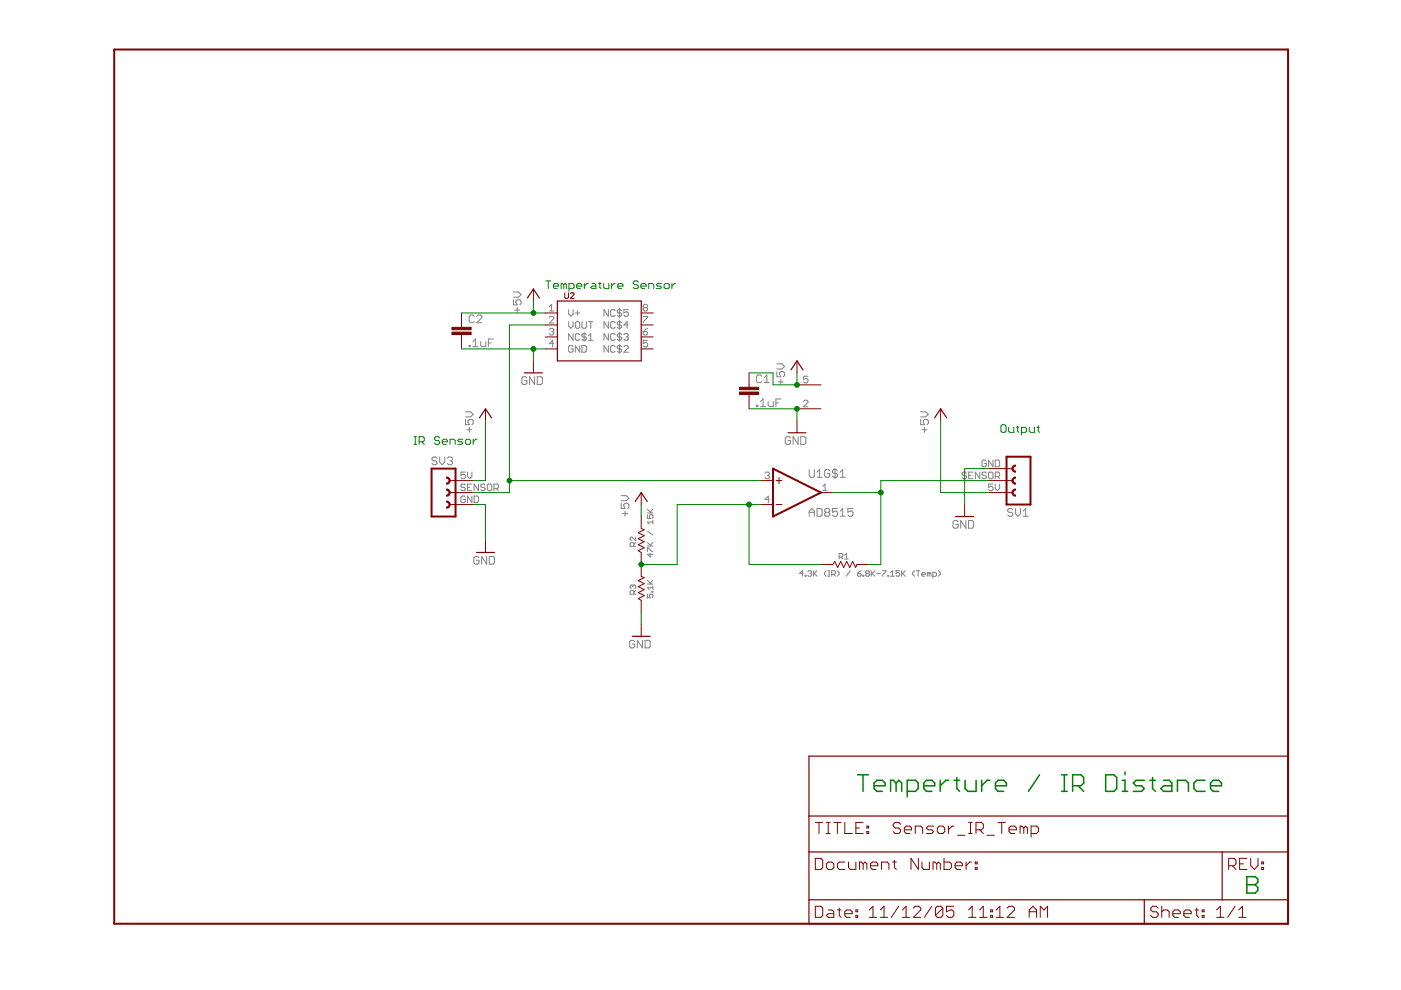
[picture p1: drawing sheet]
<svg xmlns="http://www.w3.org/2000/svg" width="297mm" height="210mm" viewBox="0 0 297 210" stroke-linecap="round" stroke-linejoin="round" font-family="sans-serif">
<g fill="#808080" stroke="#808080" stroke-width=".21">
<path d="M171.6 108.4v1.1z"/>
<path d="M171.6 108.4l.5-.6z"/>
<path d="M172.1 107.8l.6 .6z"/>
<path d="M172.7 108.4v1.1z"/>
<path d="M171.6 108.6h1.1z"/>
<path d="M173.2 107.8v1.7z"/>
<path d="M173.2 109.5h.8z"/>
<path d="M174 109.5l.3-.3z"/>
<path d="M174.3 108.1v1.1z"/>
<path d="M174 107.8l.3 .3z"/>
<path d="M173.2 107.8h.8z"/>
<path d="M174.9 108.1l.2-.3z"/>
<path d="M175.1 107.8h.6z"/>
<path d="M175.7 107.8l.2 .3z"/>
<path d="M175.9 108.1v.3z"/>
<path d="M175.7 108.6l.2-.2z"/>
<path d="M175.7 108.6l.2 .3z"/>
<path d="M175.9 108.9v.3z"/>
<path d="M175.9 109.2l-.2 .3z"/>
<path d="M175.1 109.5h.6z"/>
<path d="M174.9 109.2l.2 .3z"/>
<path d="M174.9 108.9v.3z"/>
<path d="M174.9 108.9l.2-.3z"/>
<path d="M174.9 108.4l.2 .2z"/>
<path d="M174.9 108.1v.3z"/>
<path d="M175.1 108.6h.6z"/>
<path d="M176.5 107.8h1.1z"/>
<path d="M176.5 107.8v.8z"/>
<path d="M176.5 108.6l.5-.2z"/>
<path d="M177 108.4h.3z"/>
<path d="M177.3 108.4l.3 .2z"/>
<path d="M177.6 108.6v.6z"/>
<path d="M177.6 109.2l-.3 .3z"/>
<path d="M176.8 109.5h.5z"/>
<path d="M176.5 109.2l.3 .3z"/>
<path d="M178.7 107.8l-.6 .6z"/>
<path d="M178.7 107.8v1.7z"/>
<path d="M178.1 109.5h1.1z"/>
<path d="M179.8 107.8h1z"/>
<path d="M179.8 107.8v.8z"/>
<path d="M179.8 108.6l.5-.2z"/>
<path d="M180.3 108.4h.3z"/>
<path d="M180.6 108.4l.2 .2z"/>
<path d="M180.8 108.6v.6z"/>
<path d="M180.8 109.2l-.2 .3z"/>
<path d="M180 109.5h.6z"/>
<path d="M179.8 109.2l.2 .3z"/>
<path d="M170.1 121v1.2z"/>
<path d="M169.5 121.6l.6-.6z"/>
<path d="M169.5 121.6h.8z"/>
<path d="M170.7 122v.2z"/>
<path d="M170.7 122h.2z"/>
<path d="M170.9 122v.2z"/>
<path d="M170.7 122.2h.2z"/>
<path d="M171.3 121.2l.2-.2z"/>
<path d="M171.5 121h.4z"/>
<path d="M171.9 121l.2 .2z"/>
<path d="M172.1 121.2v.2z"/>
<path d="M172.1 121.4l-.2 .2z"/>
<path d="M171.7 121.6h.2z"/>
<path d="M171.9 121.6l.2 .2z"/>
<path d="M172.1 121.8v.2z"/>
<path d="M172.1 122l-.2 .2z"/>
<path d="M171.5 122.2h.4z"/>
<path d="M171.3 122l.2 .2z"/>
<path d="M172.4 121v1.2z"/>
<path d="M172.4 121.8l.8-.8z"/>
<path d="M172.6 121.6l.6 .6z"/>
<path d="M174.8 121.8l.4 .4z"/>
<path d="M174.8 121.4v.4z"/>
<path d="M174.8 121.4l.4-.4z"/>
<path d="M175.6 122.2h.4z"/>
<path d="M175.8 121v1.2z"/>
<path d="M175.6 121h.4z"/>
<path d="M176.3 121v1.2z"/>
<path d="M176.3 121h.6z"/>
<path d="M176.9 121l.2 .2z"/>
<path d="M177.1 121.2v.4z"/>
<path d="M177.1 121.6l-.2 .2z"/>
<path d="M176.3 121.8h.6z"/>
<path d="M176.7 121.8l.4 .4z"/>
<path d="M177.9 121.8l-.4 .4z"/>
<path d="M177.9 121.4v.4z"/>
<path d="M177.5 121l.4 .4z"/>
<path d="M180.2 121l-.7 1.2z"/>
<path d="M182.2 121.2l.4-.2z"/>
<path d="M182.2 121.2l-.4 .4z"/>
<path d="M181.8 121.6v.4z"/>
<path d="M181.8 122l.2 .2z"/>
<path d="M182 122.2h.4z"/>
<path d="M182.4 122.2l.2-.2z"/>
<path d="M182.6 121.8v.2z"/>
<path d="M182.4 121.6l.2 .2z"/>
<path d="M181.8 121.6h.6z"/>
<path d="M183 122v.2z"/>
<path d="M183 122h.2z"/>
<path d="M183.2 122v.2z"/>
<path d="M183 122.2h.2z"/>
<path d="M183.6 121.2l.1-.2z"/>
<path d="M183.7 121h.4z"/>
<path d="M184.1 121l.2 .2z"/>
<path d="M184.3 121.2v.2z"/>
<path d="M184.1 121.6l.2-.2z"/>
<path d="M184.1 121.6l.2 .2z"/>
<path d="M184.3 121.8v.2z"/>
<path d="M184.1 122.2l.2-.2z"/>
<path d="M183.7 122.2h.4z"/>
<path d="M183.6 122l.1 .2z"/>
<path d="M183.6 121.8v.2z"/>
<path d="M183.6 121.8l.1-.2z"/>
<path d="M183.6 121.4l.1 .2z"/>
<path d="M183.6 121.2v.2z"/>
<path d="M183.7 121.6h.4z"/>
<path d="M184.7 121v1.2z"/>
<path d="M184.7 121.8l.8-.8z"/>
<path d="M184.9 121.6l.6 .6z"/>
<path d="M185.9 121.6h.8z"/>
<path d="M187.1 121h.7z"/>
<path d="M187.8 121v.2z"/>
<path d="M187.8 121.2l-.7 .8z"/>
<path d="M187.1 122v.2z"/>
<path d="M188.2 122v.2z"/>
<path d="M188.2 122h.2z"/>
<path d="M188.4 122v.2z"/>
<path d="M188.2 122.2h.2z"/>
<path d="M188.8 121.4l.4-.4z"/>
<path d="M189.2 121v1.2z"/>
<path d="M188.8 122.2h.8z"/>
<path d="M190 121h.8z"/>
<path d="M190 121v.6z"/>
<path d="M190 121.6l.4-.2z"/>
<path d="M190.4 121.4h.2z"/>
<path d="M190.6 121.4l.2 .2z"/>
<path d="M190.8 121.6v.4z"/>
<path d="M190.8 122l-.2 .2z"/>
<path d="M190.2 122.2h.4z"/>
<path d="M190 122l.2 .2z"/>
<path d="M191.2 121v1.2z"/>
<path d="M191.2 121.8l.7-.8z"/>
<path d="M191.3 121.6l.6 .6z"/>
<path d="M193.5 121.8l.4 .4z"/>
<path d="M193.5 121.4v.4z"/>
<path d="M193.5 121.4l.4-.4z"/>
<path d="M194.7 121v1.2z"/>
<path d="M194.3 121h.8z"/>
<path d="M195.6 122.2h.4z"/>
<path d="M195.4 122l.2 .2z"/>
<path d="M195.4 121.6v.4z"/>
<path d="M195.4 121.6l.2-.2z"/>
<path d="M195.6 121.4h.4z"/>
<path d="M196 121.4l.2 .2z"/>
<path d="M196.2 121.6v.2z"/>
<path d="M195.4 121.8h.8z"/>
<path d="M196.6 121.4v.8z"/>
<path d="M196.6 121.4h.2z"/>
<path d="M196.8 121.4l.2 .2z"/>
<path d="M197 121.6v.6z"/>
<path d="M197 121.6l.2-.2z"/>
<path d="M197.2 121.4l.2 .2z"/>
<path d="M197.4 121.6v.6z"/>
<path d="M197.8 121.4v1.2z"/>
<path d="M197.8 121.4h.6z"/>
<path d="M198.4 121.4l.2 .2z"/>
<path d="M198.6 121.6v.4z"/>
<path d="M198.6 122l-.2 .2z"/>
<path d="M197.8 122.2h.6z"/>
<path d="M198.9 122.2l.4-.4z"/>
<path d="M199.3 121.4v.4z"/>
<path d="M198.9 121l.4 .4z"/>
<path d="M165.5 80.4v1.1z"/>
<path d="M165 81h1.1z"/>
<path d="M164.7 78.8v1.1z"/>
<path d="M164.7 79.9h.8z"/>
<path d="M165.3 79.3l.2 .6z"/>
<path d="M165.3 79.1v.2z"/>
<path d="M165.3 79.1l.2-.3z"/>
<path d="M165.5 78.8h.6z"/>
<path d="M166.1 78.8l.2 .3z"/>
<path d="M166.3 79.1v.5z"/>
<path d="M166.1 79.9l.2-.3z"/>
<path d="M164.7 78.2h1.1z"/>
<path d="M165.8 78.2l.5-.5z"/>
<path d="M165.8 77.2l.5 .5z"/>
<path d="M164.7 77.2h1.1z"/>
<path d="M167.3 92.6l.3 .3z"/>
<path d="M166.8 92.6h.5z"/>
<path d="M166.8 92.6l-.3 .3z"/>
<path d="M166.5 92.9v1z"/>
<path d="M166.5 93.9l.3 .3z"/>
<path d="M166.8 94.2h.5z"/>
<path d="M167.6 93.9l-.3 .3z"/>
<path d="M167.6 93.4v.5z"/>
<path d="M167 93.4h.6z"/>
<path d="M168.1 92.6v1.6z"/>
<path d="M168.1 92.6l1.1 1.6z"/>
<path d="M169.2 92.6v1.6z"/>
<path d="M169.8 92.6v1.6z"/>
<path d="M169.8 94.2h.8z"/>
<path d="M170.6 94.2l.3-.3z"/>
<path d="M170.9 92.9v1z"/>
<path d="M170.6 92.6l.3 .3z"/>
<path d="M169.8 92.6h.8z"/>
<path d="M196 90.6v1.1z"/>
<path d="M195.5 91.1h1.1z"/>
<path d="M195.2 88.9v1.1z"/>
<path d="M195.2 90h.8z"/>
<path d="M195.7 89.5l.3 .5z"/>
<path d="M195.7 89.2v.3z"/>
<path d="M196 88.9l-.3 .3z"/>
<path d="M196 88.9h.6z"/>
<path d="M196.6 88.9l.2 .3z"/>
<path d="M196.8 89.2v.6z"/>
<path d="M196.6 90l.2-.2z"/>
<path d="M195.2 88.4h1.1z"/>
<path d="M196.3 88.4l.5-.5z"/>
<path d="M196.3 87.3l.5 .6z"/>
<path d="M195.2 87.3h1.1z"/>
<path d="M202.9 110.4l.2 .2z"/>
<path d="M202.3 110.4h.6z"/>
<path d="M202.3 110.4l-.2 .2z"/>
<path d="M202.1 110.6v1.1z"/>
<path d="M202.1 111.7l.2 .3z"/>
<path d="M202.3 112h.6z"/>
<path d="M203.1 111.7l-.2 .3z"/>
<path d="M203.1 111.2v.5z"/>
<path d="M202.6 111.2h.5z"/>
<path d="M203.7 110.4v1.6z"/>
<path d="M203.7 110.4l1.1 1.6z"/>
<path d="M204.8 110.4v1.6z"/>
<path d="M205.3 110.4v1.6z"/>
<path d="M205.3 112h.8z"/>
<path d="M206.1 112l.3-.3z"/>
<path d="M206.4 110.6v1.1z"/>
<path d="M206.1 110.4l.3 .2z"/>
<path d="M205.3 110.4h.8z"/>
<path d="M99.5 90.6v1.1z"/>
<path d="M99 91.1h1.1z"/>
<path d="M98.7 88.9v1.1z"/>
<path d="M98.7 90h.8z"/>
<path d="M99.2 89.5l.3 .5z"/>
<path d="M99.2 89.2v.3z"/>
<path d="M99.5 88.9l-.3 .3z"/>
<path d="M99.5 88.9h.6z"/>
<path d="M100.1 88.9l.2 .3z"/>
<path d="M100.3 89.2v.6z"/>
<path d="M100.1 90l.2-.2z"/>
<path d="M98.7 88.4h1.1z"/>
<path d="M99.8 88.4l.5-.5z"/>
<path d="M99.8 87.3l.5 .6z"/>
<path d="M98.7 87.3h1.1z"/>
<path d="M101.3 118l.3 .3z"/>
<path d="M100.8 118h.5z"/>
<path d="M100.8 118l-.3 .3z"/>
<path d="M100.5 118.3v1z"/>
<path d="M100.5 119.3l.3 .3z"/>
<path d="M100.8 119.6h.5z"/>
<path d="M101.6 119.3l-.3 .3z"/>
<path d="M101.6 118.8v.5z"/>
<path d="M101 118.8h.6z"/>
<path d="M102.1 118v1.6z"/>
<path d="M102.1 118l1.1 1.6z"/>
<path d="M103.2 118v1.6z"/>
<path d="M103.7 118v1.6z"/>
<path d="M103.7 119.6h.9z"/>
<path d="M104.6 119.6l.2-.3z"/>
<path d="M104.8 118.3v1z"/>
<path d="M104.6 118l.2 .3z"/>
<path d="M103.7 118h.9z"/>
<path d="M160.4 85.9v.3z"/>
<path d="M160.4 85.9h.3z"/>
<path d="M160.7 85.9v.3z"/>
<path d="M160.4 86.2h.3z"/>
<path d="M161.2 85.1l.6-.5z"/>
<path d="M161.8 84.6v1.6z"/>
<path d="M161.2 86.2h1.1z"/>
<path d="M162.9 85.1v.8z"/>
<path d="M162.9 85.9l.2 .3z"/>
<path d="M163.1 86.2h.9z"/>
<path d="M164 85.1v1.1z"/>
<path d="M164.5 84.6v1.6z"/>
<path d="M164.5 84.6h1.1z"/>
<path d="M164.5 85.4h.5z"/>
<path d="M109.7 65.2v1.1z"/>
<path d="M109.1 65.7h1.1z"/>
<path d="M108.9 63.6v1z"/>
<path d="M108.9 64.6h.8z"/>
<path d="M109.4 64.1l.3 .5z"/>
<path d="M109.4 63.8v.3z"/>
<path d="M109.4 63.8l.3-.2z"/>
<path d="M109.7 63.6h.5z"/>
<path d="M110.2 63.6l.3 .2z"/>
<path d="M110.5 63.8v.6z"/>
<path d="M110.5 64.4l-.3 .2z"/>
<path d="M108.9 63h1z"/>
<path d="M110.5 62.5l-.6 .5z"/>
<path d="M109.9 61.9l.6 .6z"/>
<path d="M108.9 61.9h1z"/>
<path d="M111.4 79.9l.3 .3z"/>
<path d="M110.9 79.9h.5z"/>
<path d="M110.9 79.9l-.3 .3z"/>
<path d="M110.6 80.2v1z"/>
<path d="M110.6 81.2l.3 .3z"/>
<path d="M110.9 81.5h.5z"/>
<path d="M111.7 81.2l-.3 .3z"/>
<path d="M111.7 80.7v.5z"/>
<path d="M111.2 80.7h.5z"/>
<path d="M112.3 79.9v1.6z"/>
<path d="M112.3 79.9l1 1.6z"/>
<path d="M113.3 79.9v1.6z"/>
<path d="M113.9 79.9v1.6z"/>
<path d="M113.9 81.5h.8z"/>
<path d="M114.7 81.5l.3-.3z"/>
<path d="M115 80.2v1z"/>
<path d="M114.7 79.9l.3 .3z"/>
<path d="M113.9 79.9h.8z"/>
<path d="M137.3 117.5h1.1z"/>
<path d="M137.3 117.5l.6 .6z"/>
<path d="M137.9 117.3v.8z"/>
<path d="M137.3 116.2v.7z"/>
<path d="M137.3 116.2h.2z"/>
<path d="M137.5 116.2l.7 .7z"/>
<path d="M138.2 116.9h.2z"/>
<path d="M137.3 115.8h1.1z"/>
<path d="M137.3 115l.7 .8z"/>
<path d="M137.9 115.6l.5-.6z"/>
<path d="M137.3 112.6l1.1 .8z"/>
<path d="M137.3 110.7l.4 .4z"/>
<path d="M137.3 110.7h1.1z"/>
<path d="M138.4 110.3v.8z"/>
<path d="M137.3 109.1v.8z"/>
<path d="M137.3 109.9h.6z"/>
<path d="M137.7 109.5l.2 .4z"/>
<path d="M137.7 109.3v.2z"/>
<path d="M137.9 109.1l-.2 .2z"/>
<path d="M137.9 109.1h.3z"/>
<path d="M138.2 109.1l.2 .2z"/>
<path d="M138.4 109.3v.4z"/>
<path d="M138.4 109.7l-.2 .2z"/>
<path d="M137.3 108.8h1.1z"/>
<path d="M137.3 108l.7 .8z"/>
<path d="M138.4 108l-.5 .6z"/>
<path d="M137.3 126v.7z"/>
<path d="M137.3 126.7h.6z"/>
<path d="M137.7 126.3l.2 .4z"/>
<path d="M137.7 126.2v.1z"/>
<path d="M137.7 126.2l.2-.2z"/>
<path d="M137.9 126h.3z"/>
<path d="M138.2 126l.2 .2z"/>
<path d="M138.4 126.2v.4z"/>
<path d="M138.4 126.6l-.2 .1z"/>
<path d="M138.2 125.6h.2z"/>
<path d="M138.2 125.4v.2z"/>
<path d="M138.2 125.4h.2z"/>
<path d="M138.4 125.4v.2z"/>
<path d="M137.3 124.6l.4 .4z"/>
<path d="M137.3 124.6h1.1z"/>
<path d="M138.4 124.2v.8z"/>
<path d="M137.3 123.8h1.1z"/>
<path d="M137.3 123l.7 .8z"/>
<path d="M138.4 123l-.5 .6z"/>
<path d="M132.5 108.4v1.1z"/>
<path d="M132 108.9h1.1z"/>
<path d="M131.7 106.7v1.1z"/>
<path d="M131.7 107.8h.8z"/>
<path d="M132.2 107.3l.3 .5z"/>
<path d="M132.2 107v.3z"/>
<path d="M132.2 107l.3-.3z"/>
<path d="M132.5 106.7h.6z"/>
<path d="M133.1 106.7l.2 .3z"/>
<path d="M133.3 107v.5z"/>
<path d="M133.1 107.8l.2-.3z"/>
<path d="M131.7 106.2h1.1z"/>
<path d="M132.8 106.2l.5-.6z"/>
<path d="M132.8 105.1l.5 .5z"/>
<path d="M131.7 105.1h1.1z"/>
<path d="M134.3 135.8l.3 .2z"/>
<path d="M133.8 135.8h.5z"/>
<path d="M133.8 135.8l-.3 .2z"/>
<path d="M133.5 136v1.1z"/>
<path d="M133.5 137.1l.3 .3z"/>
<path d="M133.8 137.4h.5z"/>
<path d="M134.3 137.4l.3-.3z"/>
<path d="M134.6 136.6v.5z"/>
<path d="M134 136.6h.6z"/>
<path d="M135.1 135.8v1.6z"/>
<path d="M135.1 135.8l1.1 1.6z"/>
<path d="M136.2 135.8v1.6z"/>
<path d="M136.8 135.8v1.6z"/>
<path d="M136.8 137.4h.8z"/>
<path d="M137.6 137.4l.2-.3z"/>
<path d="M137.8 136v1.1z"/>
<path d="M137.6 135.8l.2 .2z"/>
<path d="M136.8 135.8h.8z"/>
<path d="M99.5 73.2v.3z"/>
<path d="M99.5 73.2h.2z"/>
<path d="M99.7 73.2v.3z"/>
<path d="M99.5 73.5h.2z"/>
<path d="M100.3 72.4l.5-.5z"/>
<path d="M100.8 71.9v1.6z"/>
<path d="M100.3 73.5h1.1z"/>
<path d="M101.9 72.4v.8z"/>
<path d="M101.9 73.2l.3 .3z"/>
<path d="M102.2 73.5h.8z"/>
<path d="M103 72.4v1.1z"/>
<path d="M103.5 71.9v1.6z"/>
<path d="M103.5 71.9h1.1z"/>
<path d="M103.5 72.7h.6z"/>
<path d="M162.9 105.2v1.4z"/>
<path d="M162.9 105.2l-.7 .7z"/>
<path d="M162.2 105.9h.9z"/>
<path d="M162.2 100.3l.2-.2z"/>
<path d="M162.4 100.1h.5z"/>
<path d="M162.9 100.1l.2 .2z"/>
<path d="M163.1 100.3v.3z"/>
<path d="M163.1 100.6l-.2 .2z"/>
<path d="M162.7 100.8h.2z"/>
<path d="M162.9 100.8l.2 .2z"/>
<path d="M163.1 101v.3z"/>
<path d="M163.1 101.3l-.2 .2z"/>
<path d="M162.4 101.5h.5z"/>
<path d="M162.2 101.3l.2 .2z"/>
<path d="M174.5 103.1l.4-.5z"/>
<path d="M174.9 102.6v1.4z"/>
<path d="M174.5 104h.9z"/>
<path d="M171.6 99.6v1.3z"/>
<path d="M171.6 100.9l.3 .3z"/>
<path d="M171.9 101.2h.5z"/>
<path d="M172.7 100.9l-.3 .3z"/>
<path d="M172.7 99.6v1.3z"/>
<path d="M173.8 99.6l-.6 .5z"/>
<path d="M173.8 99.6v1.6z"/>
<path d="M173.2 101.2h1.1z"/>
<path d="M175.7 99.6l.2 .2z"/>
<path d="M175.1 99.6h.6z"/>
<path d="M175.1 99.6l-.2 .2z"/>
<path d="M174.9 99.8v1.1z"/>
<path d="M174.9 100.9l.2 .3z"/>
<path d="M175.1 101.2h.6z"/>
<path d="M175.7 101.2l.2-.3z"/>
<path d="M175.9 100.4v.5z"/>
<path d="M175.4 100.4h.5z"/>
<path d="M176.5 100.9l.3 .3z"/>
<path d="M176.8 101.2h.5z"/>
<path d="M177.6 100.9l-.3 .3z"/>
<path d="M177.6 100.6v.3z"/>
<path d="M177.3 100.4l.3 .2z"/>
<path d="M176.8 100.4h.5z"/>
<path d="M176.5 100.1l.3 .3z"/>
<path d="M176.5 99.8v.3z"/>
<path d="M176.5 99.8l.3-.2z"/>
<path d="M176.8 99.6h.5z"/>
<path d="M177.3 99.6l.3 .2z"/>
<path d="M177 99.3v2.2z"/>
<path d="M178.7 99.6l-.6 .5z"/>
<path d="M178.7 99.6v1.6z"/>
<path d="M178.1 101.2h1.1z"/>
<path d="M170.4 79.8h.9z"/>
<path d="M170.4 79.8v.7z"/>
<path d="M170.4 80.5l.4-.3z"/>
<path d="M170.8 80.2h.3z"/>
<path d="M171.1 80.2l.2 .3z"/>
<path d="M171.3 80.5v.4z"/>
<path d="M171.3 80.9l-.2 .3z"/>
<path d="M170.6 81.2h.5z"/>
<path d="M170.4 80.9l.2 .3z"/>
<path d="M170.4 86.3h.9z"/>
<path d="M170.4 86.3l.9-1z"/>
<path d="M171.3 85.1v.2z"/>
<path d="M171.1 84.9l.2 .2z"/>
<path d="M170.6 84.9h.5z"/>
<path d="M170.6 84.9l-.2 .2z"/>
<path d="M177.9 117.3v1.2z"/>
<path d="M177.9 117.3h.6z"/>
<path d="M178.5 117.3l.2 .2z"/>
<path d="M178.7 117.5v.4z"/>
<path d="M178.7 117.9l-.2 .2z"/>
<path d="M177.9 118.1h.6z"/>
<path d="M178.3 118.1l.4 .4z"/>
<path d="M179.1 117.7l.4-.4z"/>
<path d="M179.5 117.3v1.2z"/>
<path d="M179.1 118.5h.8z"/>
<path d="M208.9 97.6l.2 .2z"/>
<path d="M208.4 97.6h.5z"/>
<path d="M208.4 97.6l-.2 .2z"/>
<path d="M208.2 97.8v.9z"/>
<path d="M208.2 98.7l.2 .3z"/>
<path d="M208.4 99h.5z"/>
<path d="M209.1 98.7l-.2 .3z"/>
<path d="M209.1 98.3v.4z"/>
<path d="M208.7 98.3h.4z"/>
<path d="M209.6 97.6v1.4z"/>
<path d="M209.6 97.6l.9 1.4z"/>
<path d="M210.5 97.6v1.4z"/>
<path d="M211 97.6v1.4z"/>
<path d="M211 99h.7z"/>
<path d="M211.7 99l.2-.3z"/>
<path d="M211.9 97.8v.9z"/>
<path d="M211.7 97.6l.2 .2z"/>
<path d="M211 97.6h.7z"/>
<path d="M204.7 100.1l.2 .2z"/>
<path d="M204.2 100.1h.5z"/>
<path d="M204.2 100.1l-.2 .2z"/>
<path d="M204 100.3v.3z"/>
<path d="M204 100.6l.2 .2z"/>
<path d="M204.2 100.8h.5z"/>
<path d="M204.7 100.8l.2 .2z"/>
<path d="M204.9 101v.3z"/>
<path d="M204.9 101.3l-.2 .2z"/>
<path d="M204.2 101.5h.5z"/>
<path d="M204 101.3l.2 .2z"/>
<path d="M205.4 100.1h.9z"/>
<path d="M205.4 100.1v1.4z"/>
<path d="M205.4 101.5h.9z"/>
<path d="M205.4 100.8h.5z"/>
<path d="M206.8 100.1v1.4z"/>
<path d="M206.8 100.1l.9 1.4z"/>
<path d="M207.7 100.1v1.4z"/>
<path d="M208.9 100.1l.2 .2z"/>
<path d="M208.4 100.1h.5z"/>
<path d="M208.4 100.1l-.2 .2z"/>
<path d="M208.2 100.3v.3z"/>
<path d="M208.2 100.6l.2 .2z"/>
<path d="M208.4 100.8h.5z"/>
<path d="M208.9 100.8l.2 .2z"/>
<path d="M209.1 101v.3z"/>
<path d="M209.1 101.3l-.2 .2z"/>
<path d="M208.4 101.5h.5z"/>
<path d="M208.2 101.3l.2 .2z"/>
<path d="M209.8 100.1h.5z"/>
<path d="M209.8 100.1l-.2 .2z"/>
<path d="M209.6 100.3v1z"/>
<path d="M209.6 101.3l.2 .2z"/>
<path d="M209.8 101.5h.5z"/>
<path d="M210.3 101.5l.2-.2z"/>
<path d="M210.5 100.3v1z"/>
<path d="M210.3 100.1l.2 .2z"/>
<path d="M211 100.1v1.4z"/>
<path d="M211 100.1h.7z"/>
<path d="M211.7 100.1l.2 .2z"/>
<path d="M211.9 100.3v.5z"/>
<path d="M211.9 100.8l-.2 .2z"/>
<path d="M211 101h.7z"/>
<path d="M211.5 101l.4 .5z"/>
<path d="M209.6 102.6h.9z"/>
<path d="M209.6 102.6v.7z"/>
<path d="M209.6 103.3l.5-.2z"/>
<path d="M210.1 103.1h.2z"/>
<path d="M210.3 103.1l.2 .2z"/>
<path d="M210.5 103.3v.5z"/>
<path d="M210.5 103.8l-.2 .2z"/>
<path d="M209.8 104h.5z"/>
<path d="M209.6 103.8l.2 .2z"/>
<path d="M211 102.6v1z"/>
<path d="M211 103.6l.5 .4z"/>
<path d="M211.5 104l.4-.4z"/>
<path d="M211.9 102.6v1z"/>
<path d="M214.5 107.8l.2 .3z"/>
<path d="M213.9 107.8h.6z"/>
<path d="M213.9 107.8l-.2 .3z"/>
<path d="M213.7 108.1v.3z"/>
<path d="M213.7 108.4l.2 .2z"/>
<path d="M213.9 108.6h.6z"/>
<path d="M214.5 108.6l.2 .3z"/>
<path d="M214.7 108.9v.3z"/>
<path d="M214.7 109.2l-.2 .3z"/>
<path d="M213.9 109.5h.6z"/>
<path d="M213.7 109.2l.2 .3z"/>
<path d="M215.3 107.8v1.1z"/>
<path d="M215.3 108.9l.5 .6z"/>
<path d="M216.4 108.9l-.6 .6z"/>
<path d="M216.4 107.8v1.1z"/>
<path d="M217.5 107.8l-.6 .6z"/>
<path d="M217.5 107.8v1.7z"/>
<path d="M216.9 109.5h1.1z"/>
<path d="M161.2 79.5l.3 .3z"/>
<path d="M160.7 79.5h.5z"/>
<path d="M160.7 79.5l-.3 .3z"/>
<path d="M160.4 79.8v1.1z"/>
<path d="M160.4 80.9l.3 .2z"/>
<path d="M160.7 81.1h.5z"/>
<path d="M161.2 81.1l.3-.2z"/>
<path d="M162.6 79.5l-.5 .6z"/>
<path d="M162.6 79.5v1.6z"/>
<path d="M162.1 81.1h1z"/>
<path d="M120.6 65.7v.9z"/>
<path d="M120.6 66.6l.4 .5z"/>
<path d="M121 67.1l.5-.5z"/>
<path d="M121.5 65.7v.9z"/>
<path d="M122 66.4h.9z"/>
<path d="M122.4 65.9v.9z"/>
<path d="M116.5 65l.4-.5z"/>
<path d="M116.9 64.5v1.4z"/>
<path d="M116.5 65.9h.9z"/>
<path d="M120.6 68.2v.9z"/>
<path d="M120.6 69.1l.4 .5z"/>
<path d="M121 69.6l.5-.5z"/>
<path d="M121.5 68.2v.9z"/>
<path d="M122.2 68.2h.5z"/>
<path d="M122.2 68.2l-.2 .2z"/>
<path d="M122 68.4v1z"/>
<path d="M122 69.4l.2 .2z"/>
<path d="M122.2 69.6h.5z"/>
<path d="M122.7 69.6l.2-.2z"/>
<path d="M122.9 68.4v1z"/>
<path d="M122.7 68.2l.2 .2z"/>
<path d="M123.4 68.2v1.2z"/>
<path d="M123.4 69.4l.2 .2z"/>
<path d="M123.6 69.6h.5z"/>
<path d="M124.1 69.6l.2-.2z"/>
<path d="M124.3 68.2v1.2z"/>
<path d="M125.2 68.2v1.4z"/>
<path d="M124.8 68.2h.9z"/>
<path d="M116.5 68.5h.9z"/>
<path d="M116.5 68.5l.9-1z"/>
<path d="M117.4 67.3v.2z"/>
<path d="M117.2 67.1l.2 .2z"/>
<path d="M116.7 67.1h.5z"/>
<path d="M116.7 67.1l-.2 .2z"/>
<path d="M120.6 70.7v1.4z"/>
<path d="M120.6 70.7l.9 1.4z"/>
<path d="M121.5 70.7v1.4z"/>
<path d="M122.7 70.7l.2 .3z"/>
<path d="M122.2 70.7h.5z"/>
<path d="M122.2 70.7l-.2 .3z"/>
<path d="M122 71v.9z"/>
<path d="M122 71.9l.2 .2z"/>
<path d="M122.2 72.1h.5z"/>
<path d="M122.7 72.1l.2-.2z"/>
<path d="M123.4 71.9l.2 .2z"/>
<path d="M123.6 72.1h.5z"/>
<path d="M124.1 72.1l.2-.2z"/>
<path d="M124.3 71.7v.2z"/>
<path d="M124.1 71.4l.2 .3z"/>
<path d="M123.6 71.4h.5z"/>
<path d="M123.4 71.2l.2 .2z"/>
<path d="M123.4 71v.2z"/>
<path d="M123.4 71l.2-.3z"/>
<path d="M123.6 70.7h.5z"/>
<path d="M124.1 70.7l.2 .3z"/>
<path d="M123.8 70.5v1.9z"/>
<path d="M124.8 71.2l.4-.5z"/>
<path d="M125.2 70.7v1.4z"/>
<path d="M124.8 72.1h.9z"/>
<path d="M116.5 69.8l.2-.2z"/>
<path d="M116.7 69.6h.5z"/>
<path d="M117.2 69.6l.2 .2z"/>
<path d="M117.4 69.8v.3z"/>
<path d="M117.4 70.1l-.2 .2z"/>
<path d="M116.9 70.3h.3z"/>
<path d="M117.2 70.3l.2 .2z"/>
<path d="M117.4 70.5v.3z"/>
<path d="M117.2 71l.2-.2z"/>
<path d="M116.7 71h.5z"/>
<path d="M116.5 70.8l.2 .2z"/>
<path d="M121.3 73.3l.2 .2z"/>
<path d="M120.8 73.3h.5z"/>
<path d="M120.8 73.3l-.2 .2z"/>
<path d="M120.6 73.5v.9z"/>
<path d="M120.6 74.4l.2 .3z"/>
<path d="M120.8 74.7h.5z"/>
<path d="M121.3 74.7l.2-.3z"/>
<path d="M121.5 74v.4z"/>
<path d="M121 74h.5z"/>
<path d="M122 73.3v1.4z"/>
<path d="M122 73.3l.9 1.4z"/>
<path d="M122.9 73.3v1.4z"/>
<path d="M123.4 73.3v1.4z"/>
<path d="M123.4 74.7h.7z"/>
<path d="M124.1 74.7l.2-.3z"/>
<path d="M124.3 73.5v.9z"/>
<path d="M124.1 73.3l.2 .2z"/>
<path d="M123.4 73.3h.7z"/>
<path d="M117.2 72.2v1.4z"/>
<path d="M117.2 72.2l-.7 .7z"/>
<path d="M116.5 72.9h.9z"/>
<path d="M128.1 73.3v1.4z"/>
<path d="M128.1 73.3l.9 1.4z"/>
<path d="M129 73.3v1.4z"/>
<path d="M130.2 73.3l.2 .2z"/>
<path d="M129.7 73.3h.5z"/>
<path d="M129.7 73.3l-.2 .2z"/>
<path d="M129.5 73.5v.9z"/>
<path d="M129.5 74.4l.2 .3z"/>
<path d="M129.7 74.7h.5z"/>
<path d="M130.2 74.7l.2-.3z"/>
<path d="M130.9 74.4l.2 .3z"/>
<path d="M131.1 74.7h.5z"/>
<path d="M131.8 74.4l-.2 .3z"/>
<path d="M131.8 74.2v.2z"/>
<path d="M131.6 74l.2 .2z"/>
<path d="M131.1 74h.5z"/>
<path d="M130.9 73.7l.2 .3z"/>
<path d="M130.9 73.5v.2z"/>
<path d="M130.9 73.5l.2-.2z"/>
<path d="M131.1 73.3h.5z"/>
<path d="M131.6 73.3l.2 .2z"/>
<path d="M131.3 73v1.9z"/>
<path d="M132.3 74.7h.9z"/>
<path d="M132.3 74.7l.9-1z"/>
<path d="M133.2 73.5v.2z"/>
<path d="M133 73.3l.2 .2z"/>
<path d="M132.5 73.3h.5z"/>
<path d="M132.5 73.3l-.2 .2z"/>
<path d="M136.4 72.2h.9z"/>
<path d="M136.4 72.2v.7z"/>
<path d="M136.4 72.9l.4-.3z"/>
<path d="M136.8 72.6h.3z"/>
<path d="M137.1 72.6l.2 .3z"/>
<path d="M137.3 72.9v.4z"/>
<path d="M137.1 73.6l.2-.3z"/>
<path d="M136.6 73.6h.5z"/>
<path d="M136.4 73.3l.2 .3z"/>
<path d="M128.1 70.7v1.4z"/>
<path d="M128.1 70.7l.9 1.4z"/>
<path d="M129 70.7v1.4z"/>
<path d="M130.2 70.7l.2 .3z"/>
<path d="M129.7 70.7h.5z"/>
<path d="M129.7 70.7l-.2 .3z"/>
<path d="M129.5 71v.9z"/>
<path d="M129.5 71.9l.2 .2z"/>
<path d="M129.7 72.1h.5z"/>
<path d="M130.2 72.1l.2-.2z"/>
<path d="M130.9 71.9l.2 .2z"/>
<path d="M131.1 72.1h.5z"/>
<path d="M131.8 71.9l-.2 .2z"/>
<path d="M131.8 71.7v.2z"/>
<path d="M131.6 71.4l.2 .3z"/>
<path d="M131.1 71.4h.5z"/>
<path d="M130.9 71.2l.2 .2z"/>
<path d="M130.9 71v.2z"/>
<path d="M130.9 71l.2-.3z"/>
<path d="M131.1 70.7h.5z"/>
<path d="M131.6 70.7l.2 .3z"/>
<path d="M131.3 70.5v1.9z"/>
<path d="M132.3 71l.2-.3z"/>
<path d="M132.5 70.7h.5z"/>
<path d="M133 70.7l.2 .3z"/>
<path d="M133.2 71v.2z"/>
<path d="M133 71.4l.2-.2z"/>
<path d="M132.7 71.4h.3z"/>
<path d="M133 71.4l.2 .3z"/>
<path d="M133.2 71.7v.2z"/>
<path d="M133.2 71.9l-.2 .2z"/>
<path d="M132.5 72.1h.5z"/>
<path d="M132.3 71.9l.2 .2z"/>
<path d="M136.8 69.8l.5-.2z"/>
<path d="M136.8 69.8l-.4 .5z"/>
<path d="M136.4 70.3v.5z"/>
<path d="M136.4 70.8l.2 .2z"/>
<path d="M136.6 71h.5z"/>
<path d="M137.1 71l.2-.2z"/>
<path d="M137.3 70.5v.3z"/>
<path d="M137.1 70.3l.2 .2z"/>
<path d="M136.4 70.3h.7z"/>
<path d="M128.1 68.2v1.4z"/>
<path d="M128.1 68.2l.9 1.4z"/>
<path d="M129 68.2v1.4z"/>
<path d="M130.2 68.2l.2 .2z"/>
<path d="M129.7 68.2h.5z"/>
<path d="M129.7 68.2l-.2 .2z"/>
<path d="M129.5 68.4v1z"/>
<path d="M129.5 69.4l.2 .2z"/>
<path d="M129.7 69.6h.5z"/>
<path d="M130.2 69.6l.2-.2z"/>
<path d="M130.9 69.4l.2 .2z"/>
<path d="M131.1 69.6h.5z"/>
<path d="M131.8 69.4l-.2 .2z"/>
<path d="M131.8 69.1v.3z"/>
<path d="M131.6 68.9l.2 .2z"/>
<path d="M131.1 68.9h.5z"/>
<path d="M130.9 68.7l.2 .2z"/>
<path d="M130.9 68.4v.3z"/>
<path d="M130.9 68.4l.2-.2z"/>
<path d="M131.1 68.2h.5z"/>
<path d="M131.6 68.2l.2 .2z"/>
<path d="M131.3 68v1.8z"/>
<path d="M133 68.2v1.4z"/>
<path d="M133 68.2l-.7 .7z"/>
<path d="M132.3 68.9h.9z"/>
<path d="M136.4 67.1h.9z"/>
<path d="M137.3 67.1v.2z"/>
<path d="M137.3 67.3l-.9 .9z"/>
<path d="M136.4 68.2v.3z"/>
<path d="M128.1 65.7v1.4z"/>
<path d="M128.1 65.7l.9 1.4z"/>
<path d="M129 65.7v1.4z"/>
<path d="M130.2 65.7l.2 .2z"/>
<path d="M129.7 65.7h.5z"/>
<path d="M129.7 65.7l-.2 .2z"/>
<path d="M129.5 65.9v.9z"/>
<path d="M129.5 66.8l.2 .3z"/>
<path d="M129.7 67.1h.5z"/>
<path d="M130.2 67.1l.2-.3z"/>
<path d="M130.9 66.8l.2 .3z"/>
<path d="M131.1 67.1h.5z"/>
<path d="M131.8 66.8l-.2 .3z"/>
<path d="M131.8 66.6v.2z"/>
<path d="M131.6 66.4l.2 .2z"/>
<path d="M131.1 66.4h.5z"/>
<path d="M130.9 66.1l.2 .3z"/>
<path d="M130.9 65.9v.2z"/>
<path d="M130.9 65.9l.2-.2z"/>
<path d="M131.1 65.7h.5z"/>
<path d="M131.6 65.7l.2 .2z"/>
<path d="M131.3 65.4v1.9z"/>
<path d="M132.3 65.7h.9z"/>
<path d="M132.3 65.7v.7z"/>
<path d="M132.3 66.4l.4-.3z"/>
<path d="M132.7 66.1h.3z"/>
<path d="M133 66.1l.2 .3z"/>
<path d="M133.2 66.4v.4z"/>
<path d="M133.2 66.8l-.2 .3z"/>
<path d="M132.5 67.1h.5z"/>
<path d="M132.3 66.8l.2 .3z"/>
<path d="M136.6 64.5l-.2 .3z"/>
<path d="M136.6 64.5h.5z"/>
<path d="M137.1 64.5l.2 .3z"/>
<path d="M137.3 64.8v.2z"/>
<path d="M137.3 65l-.2 .2z"/>
<path d="M137.1 65.2l.2 .3z"/>
<path d="M137.3 65.5v.2z"/>
<path d="M137.1 65.9l.2-.2z"/>
<path d="M136.6 65.9h.5z"/>
<path d="M136.4 65.7l.2 .2z"/>
<path d="M136.4 65.5v.2z"/>
<path d="M136.6 65.2l-.2 .3z"/>
<path d="M136.4 65l.2 .2z"/>
<path d="M136.4 64.8v.2z"/>
<path d="M136.6 65.2h.5z"/>
<path d="M133.6 115.8h1.2z"/>
<path d="M133.6 115.2v.6z"/>
<path d="M133.6 115.2l.2-.2z"/>
<path d="M133.8 115h.4z"/>
<path d="M134.2 115l.2 .2z"/>
<path d="M134.4 115.2v.6z"/>
<path d="M134.4 115.4l.4-.4z"/>
<path d="M134.8 113.9v.8z"/>
<path d="M134 113.9l.8 .8z"/>
<path d="M133.8 113.9h.2z"/>
<path d="M133.6 114.1l.2-.2z"/>
<path d="M133.6 114.1v.3z"/>
<path d="M133.6 114.4l.2 .3z"/>
<path d="M133.6 126h1.2z"/>
<path d="M133.6 125.4v.6z"/>
<path d="M133.6 125.4l.2-.2z"/>
<path d="M133.8 125.2h.4z"/>
<path d="M134.2 125.2l.2 .2z"/>
<path d="M134.4 125.4v.6z"/>
<path d="M134.4 125.6l.4-.4z"/>
<path d="M133.6 124.6l.2 .2z"/>
<path d="M133.6 124.2v.4z"/>
<path d="M133.6 124.2l.2-.2z"/>
<path d="M133.8 124h.2z"/>
<path d="M134 124l.2 .2z"/>
<path d="M134.2 124.2v.2z"/>
<path d="M134.4 124l-.2 .2z"/>
<path d="M134.4 124h.2z"/>
<path d="M134.6 124l.2 .2z"/>
<path d="M134.8 124.2v.4z"/>
<path d="M134.8 124.6l-.2 .2z"/>
<path d="M100.3 66.8l.2 .3z"/>
<path d="M99.7 66.8h.6z"/>
<path d="M99.7 66.8l-.2 .3z"/>
<path d="M99.5 67.1v1.1z"/>
<path d="M99.5 68.2l.2 .2z"/>
<path d="M99.7 68.4h.6z"/>
<path d="M100.3 68.4l.2-.2z"/>
<path d="M101.1 68.4h1.1z"/>
<path d="M101.1 68.4l1.1-1z"/>
<path d="M102.2 67.1v.3z"/>
<path d="M101.9 66.8l.3 .3z"/>
<path d="M101.4 66.8h.5z"/>
<path d="M101.4 66.8l-.3 .3z"/>
<path d="M98.4 105.2l.3 .2z"/>
<path d="M98 105.2h.4z"/>
<path d="M98 105.2l-.3 .2z"/>
<path d="M97.7 105.4v.9z"/>
<path d="M97.7 106.3l.3 .3z"/>
<path d="M98 106.6h.4z"/>
<path d="M98.4 106.6l.3-.3z"/>
<path d="M98.7 105.9v.4z"/>
<path d="M98.2 105.9h.5z"/>
<path d="M99.1 105.2v1.4z"/>
<path d="M99.1 105.2l1 1.4z"/>
<path d="M100.1 105.2v1.4z"/>
<path d="M100.5 105.2v1.4z"/>
<path d="M100.5 106.6h.7z"/>
<path d="M101.2 106.6l.3-.3z"/>
<path d="M101.5 105.4v.9z"/>
<path d="M101.2 105.2l.3 .2z"/>
<path d="M100.5 105.2h.7z"/>
<path d="M98.4 102.6l.3 .3z"/>
<path d="M98 102.6h.4z"/>
<path d="M98 102.6l-.3 .3z"/>
<path d="M97.7 102.9v.2z"/>
<path d="M97.7 103.1l.3 .2z"/>
<path d="M98 103.3h.4z"/>
<path d="M98.4 103.3l.3 .3z"/>
<path d="M98.7 103.6v.2z"/>
<path d="M98.7 103.8l-.3 .2z"/>
<path d="M98 104h.4z"/>
<path d="M97.7 103.8l.3 .2z"/>
<path d="M99.1 102.6h1z"/>
<path d="M99.1 102.6v1.4z"/>
<path d="M99.1 104h1z"/>
<path d="M99.1 103.3h.5z"/>
<path d="M100.5 102.6v1.4z"/>
<path d="M100.5 102.6l1 1.4z"/>
<path d="M101.5 102.6v1.4z"/>
<path d="M102.6 102.6l.2 .3z"/>
<path d="M102.2 102.6h.4z"/>
<path d="M102.2 102.6l-.3 .3z"/>
<path d="M101.9 102.9v.2z"/>
<path d="M101.9 103.1l.3 .2z"/>
<path d="M102.2 103.3h.4z"/>
<path d="M102.6 103.3l.2 .3z"/>
<path d="M102.8 103.6v.2z"/>
<path d="M102.8 103.8l-.2 .2z"/>
<path d="M102.2 104h.4z"/>
<path d="M101.9 103.8l.3 .2z"/>
<path d="M103.6 102.6h.4z"/>
<path d="M103.6 102.6l-.3 .3z"/>
<path d="M103.3 102.9v.9z"/>
<path d="M103.3 103.8l.3 .2z"/>
<path d="M103.6 104h.4z"/>
<path d="M104 104l.3-.2z"/>
<path d="M104.3 102.9v.9z"/>
<path d="M104 102.6l.3 .3z"/>
<path d="M104.7 102.6v1.4z"/>
<path d="M104.7 102.6h.7z"/>
<path d="M105.4 102.6l.3 .3z"/>
<path d="M105.7 102.9v.4z"/>
<path d="M105.7 103.3l-.3 .3z"/>
<path d="M104.7 103.6h.7z"/>
<path d="M105.2 103.6l.5 .4z"/>
<path d="M97.7 100.1h1z"/>
<path d="M97.7 100.1v.7z"/>
<path d="M97.7 100.8l.5-.2z"/>
<path d="M98.2 100.6h.2z"/>
<path d="M98.4 100.6l.3 .2z"/>
<path d="M98.7 100.8v.5z"/>
<path d="M98.7 101.3l-.3 .2z"/>
<path d="M98 101.5h.4z"/>
<path d="M97.7 101.3l.3 .2z"/>
<path d="M99.1 100.1v.9z"/>
<path d="M99.1 101l.5 .5z"/>
<path d="M99.6 101.5l.5-.5z"/>
<path d="M100.1 100.1v.9z"/>
<path d="M92.4 96.9l.3 .3z"/>
<path d="M91.9 96.9h.5z"/>
<path d="M91.9 96.9l-.3 .3z"/>
<path d="M91.6 97.2v.3z"/>
<path d="M91.6 97.5l.3 .2z"/>
<path d="M91.9 97.7h.5z"/>
<path d="M92.4 97.7l.3 .3z"/>
<path d="M92.7 98v.3z"/>
<path d="M92.7 98.3l-.3 .2z"/>
<path d="M91.9 98.5h.5z"/>
<path d="M91.6 98.3l.3 .2z"/>
<path d="M93.2 96.9v1.1z"/>
<path d="M93.2 98l.6 .5z"/>
<path d="M94.3 98l-.5 .5z"/>
<path d="M94.3 96.9v1.1z"/>
<path d="M94.8 97.2l.3-.3z"/>
<path d="M95.1 96.9h.6z"/>
<path d="M95.7 96.9l.2 .3z"/>
<path d="M95.9 97.2v.3z"/>
<path d="M95.7 97.7l.2-.2z"/>
<path d="M95.4 97.7h.3z"/>
<path d="M95.7 97.7l.2 .3z"/>
<path d="M95.9 98v.3z"/>
<path d="M95.7 98.5l.2-.2z"/>
<path d="M95.1 98.5h.6z"/>
<path d="M94.8 98.3l.3 .2z"/>
</g>
<g fill="#800000" stroke="#800000" stroke-width=".21">
<path d="M161.4 107h2.5z"/>
<path d="M161.4 101.9h2.5z"/>
<path d="M174.1 104.4h2.5z"/>
<path d="M165.2 101.3v1.2z"/>
<path d="M164.5 101.9h1.3z"/>
<path d="M164.5 107h1.3z"/>
<path d="M169 81.6h5.1z"/>
<path d="M169 86.7h5.1z"/>
<path d="M181.7 119.7h2.5z"/>
<path d="M174.1 119.7h2.5z"/>
<path d="M177 119l-.4 .7z"/>
<path d="M177 119l.6 1.3z"/>
<path d="M178.2 119l-.6 1.3z"/>
<path d="M178.2 119l.7 1.3z"/>
<path d="M179.5 119l-.6 1.3z"/>
<path d="M179.5 119l.6 1.3z"/>
<path d="M180.8 119l-.7 1.3z"/>
<path d="M180.8 119l.6 1.3z"/>
<path d="M181.7 119.7l-.3 .6z"/>
<path d="M169 76.5v2.6z"/>
<path d="M169 89.2v2.6z"/>
<path d="M209.6 99.4h5.1z"/>
<path d="M209.6 101.9h5.1z"/>
<path d="M209.6 104.4h5.1z"/>
<path d="M199.4 86.7v2.5z"/>
<path d="M204.5 107v2.5z"/>
<path d="M102.9 86.7v2.5z"/>
<path d="M102.9 114.6v2.5z"/>
<path d="M158.8 79.1v2.5z"/>
<path d="M158.8 84.1v2.6z"/>
<path d="M158.8 81.6v.5z"/>
<path d="M158.8 83.6v.5z"/>
<path d="M115.6 66.4h2.6z"/>
<path d="M115.6 68.9h2.6z"/>
<path d="M115.6 71.4h2.6z"/>
<path d="M115.6 74h2.6z"/>
<path d="M136 74h2.5z"/>
<path d="M136 71.4h2.5z"/>
<path d="M136 68.9h2.5z"/>
<path d="M136 66.4h2.5z"/>
<path d="M119.7 62.1v1z"/>
<path d="M119.7 63.1l.3 .2z"/>
<path d="M120 63.3h.3z"/>
<path d="M120.5 63.1l-.2 .2z"/>
<path d="M120.5 62.1v1z"/>
<path d="M120.9 63.3h.8z"/>
<path d="M121.7 62.5l-.8 .8z"/>
<path d="M121.7 62.3v.2z"/>
<path d="M121.5 62.1l.2 .2z"/>
<path d="M121.1 62.1h.4z"/>
<path d="M121.1 62.1l-.2 .2z"/>
<path d="M113.1 61.3v2.5z"/>
<path d="M113.1 76.5v2.6z"/>
<path d="M136 109.5v2.6z"/>
<path d="M136 117.1v2.6z"/>
<path d="M135.3 116.8l.7 .3z"/>
<path d="M135.3 116.8l1.3-.7z"/>
<path d="M135.3 115.5l1.3 .6z"/>
<path d="M135.3 115.5l1.3-.6z"/>
<path d="M135.3 114.2l1.3 .7z"/>
<path d="M135.3 114.2l1.3-.6z"/>
<path d="M135.3 112.9l1.3 .7z"/>
<path d="M135.3 112.9l1.3-.6z"/>
<path d="M136 112.1l.6 .2z"/>
<path d="M136 119.7v2.5z"/>
<path d="M136 127.3v2.5z"/>
<path d="M135.3 126.9l.7 .4z"/>
<path d="M135.3 126.9l1.3-.6z"/>
<path d="M135.3 125.6l1.3 .7z"/>
<path d="M135.3 125.6l1.3-.6z"/>
<path d="M135.3 124.4l1.3 .6z"/>
<path d="M135.3 124.4l1.3-.7z"/>
<path d="M135.3 123.1l1.3 .6z"/>
<path d="M135.3 123.1l1.3-.6z"/>
<path d="M136 122.2l.6 .3z"/>
<path d="M136 104.4v2.6z"/>
<path d="M136 132.4v2.5z"/>
<path d="M97.9 66.4v2.5z"/>
<path d="M97.9 71.4v2.6z"/>
<path d="M97.9 68.9v.5z"/>
<path d="M97.9 70.9v.5z"/>
<path d="M95.3 107h5.1z"/>
<path d="M95.3 104.4h5.1z"/>
<path d="M95.3 101.9h5.1z"/>
<path d="M172.9 192.2v2.3z"/>
<path d="M172.9 194.5h1.2z"/>
<path d="M174.4 194.1l-.3 .4z"/>
<path d="M174.4 192.6v1.5z"/>
<path d="M174.1 192.2l.3 .4z"/>
<path d="M172.9 192.2h1.2z"/>
<path d="M175.6 192.9h.8z"/>
<path d="M176.4 192.9l.4 .4z"/>
<path d="M176.8 193.3v1.2z"/>
<path d="M175.6 194.5h1.2z"/>
<path d="M175.2 194.1l.4 .4z"/>
<path d="M175.2 194.1l.4-.4z"/>
<path d="M175.6 193.7h1.2z"/>
<path d="M177.9 192.6v1.5z"/>
<path d="M177.9 194.1l.4 .4z"/>
<path d="M177.5 192.9h.8z"/>
<path d="M179.5 194.5h.8z"/>
<path d="M179.1 194.1l.4 .4z"/>
<path d="M179.1 193.3v.8z"/>
<path d="M179.1 193.3l.4-.4z"/>
<path d="M179.5 192.9h.8z"/>
<path d="M180.3 192.9l.4 .4z"/>
<path d="M180.7 193.3v.4z"/>
<path d="M179.1 193.7h1.6z"/>
<path d="M181.5 192.9h.3z"/>
<path d="M181.8 192.9v.4z"/>
<path d="M181.5 193.3h.3z"/>
<path d="M181.5 192.9v.4z"/>
<path d="M181.5 194.1h.3z"/>
<path d="M181.8 194.1v.4z"/>
<path d="M181.5 194.5h.3z"/>
<path d="M181.5 194.1v.4z"/>
<path d="M184.3 192.9l.8-.7z"/>
<path d="M185.1 192.2v2.3z"/>
<path d="M184.3 194.5h1.6z"/>
<path d="M186.6 192.9l.8-.7z"/>
<path d="M187.4 192.2v2.3z"/>
<path d="M186.6 194.5h1.6z"/>
<path d="M190.5 192.2l-1.5 2.3z"/>
<path d="M191.3 192.9l.8-.7z"/>
<path d="M192.1 192.2v2.3z"/>
<path d="M191.3 194.5h1.6z"/>
<path d="M193.7 194.5h1.5z"/>
<path d="M193.7 194.5l1.5-1.6z"/>
<path d="M195.2 192.6v.3z"/>
<path d="M194.8 192.2l.4 .4z"/>
<path d="M194.1 192.2h.7z"/>
<path d="M194.1 192.2l-.4 .4z"/>
<path d="M197.5 192.2l-1.5 2.3z"/>
<path d="M198.3 192.6v1.5z"/>
<path d="M198.3 192.6l.4-.4z"/>
<path d="M198.7 192.2h.8z"/>
<path d="M199.5 192.2l.4 .4z"/>
<path d="M199.9 192.6v1.5z"/>
<path d="M199.9 194.1l-.4 .4z"/>
<path d="M198.7 194.5h.8z"/>
<path d="M198.3 194.1l.4 .4z"/>
<path d="M198.3 194.1l1.6-1.5z"/>
<path d="M200.7 192.2h1.5z"/>
<path d="M200.7 192.2v1.1z"/>
<path d="M200.7 193.3l.8-.4z"/>
<path d="M201.5 192.9h.3z"/>
<path d="M201.8 192.9l.4 .4z"/>
<path d="M202.2 193.3v.8z"/>
<path d="M202.2 194.1l-.4 .4z"/>
<path d="M201.1 194.5h.7z"/>
<path d="M200.7 194.1l.4 .4z"/>
<path d="M206.1 192.2l-.7 .7z"/>
<path d="M206.1 192.2v2.3z"/>
<path d="M205.4 194.5h1.5z"/>
<path d="M207.7 192.9l.8-.7z"/>
<path d="M208.5 192.2v2.3z"/>
<path d="M207.7 194.5h1.6z"/>
<path d="M210 192.9h.4z"/>
<path d="M210.4 192.9v.4z"/>
<path d="M210 193.3h.4z"/>
<path d="M210 192.9v.4z"/>
<path d="M210 194.1h.4z"/>
<path d="M210.4 194.1v.4z"/>
<path d="M210 194.5h.4z"/>
<path d="M210 194.1v.4z"/>
<path d="M211.2 192.9l.8-.7z"/>
<path d="M212 192.2v2.3z"/>
<path d="M211.2 194.5h1.5z"/>
<path d="M213.5 194.5h1.6z"/>
<path d="M213.5 194.5l1.6-1.6z"/>
<path d="M215.1 192.6v.3z"/>
<path d="M214.7 192.2l.4 .4z"/>
<path d="M213.9 192.2h.8z"/>
<path d="M213.9 192.2l-.4 .4z"/>
<path d="M218.2 192.9v1.6z"/>
<path d="M218.2 192.9l.8-.7z"/>
<path d="M219 192.2l.8 .7z"/>
<path d="M219.8 192.9v1.6z"/>
<path d="M218.2 193.3h1.6z"/>
<path d="M220.6 192.2v2.3z"/>
<path d="M220.6 192.2l.7 .7z"/>
<path d="M222.1 192.2l-.8 .7z"/>
<path d="M222.1 192.2v2.3z"/>
<path d="M245.2 192.2l.4 .4z"/>
<path d="M244.4 192.2h.8z"/>
<path d="M244.4 192.2l-.4 .4z"/>
<path d="M244 192.6v.3z"/>
<path d="M244 192.9l.4 .4z"/>
<path d="M244.4 193.3h.8z"/>
<path d="M245.2 193.3l.4 .4z"/>
<path d="M245.6 193.7v.4z"/>
<path d="M245.6 194.1l-.4 .4z"/>
<path d="M244.4 194.5h.8z"/>
<path d="M244 194.1l.4 .4z"/>
<path d="M246.3 192.2v2.3z"/>
<path d="M246.3 193.3l.4-.4z"/>
<path d="M246.7 192.9h.8z"/>
<path d="M247.5 192.9l.4 .4z"/>
<path d="M247.9 193.3v1.2z"/>
<path d="M249 194.5h.8z"/>
<path d="M248.7 194.1l.3 .4z"/>
<path d="M248.7 193.3v.8z"/>
<path d="M248.7 193.3l.3-.4z"/>
<path d="M249 192.9h.8z"/>
<path d="M249.8 192.9l.4 .4z"/>
<path d="M250.2 193.3v.4z"/>
<path d="M248.7 193.7h1.5z"/>
<path d="M251.4 194.5h.8z"/>
<path d="M251 194.1l.4 .4z"/>
<path d="M251 193.3v.8z"/>
<path d="M251 193.3l.4-.4z"/>
<path d="M251.4 192.9h.8z"/>
<path d="M252.2 192.9l.4 .4z"/>
<path d="M252.6 193.3v.4z"/>
<path d="M251 193.7h1.6z"/>
<path d="M253.7 192.6v1.5z"/>
<path d="M253.7 194.1l.4 .4z"/>
<path d="M253.3 192.9h.8z"/>
<path d="M254.9 192.9h.4z"/>
<path d="M255.3 192.9v.4z"/>
<path d="M254.9 193.3h.4z"/>
<path d="M254.9 192.9v.4z"/>
<path d="M254.9 194.1h.4z"/>
<path d="M255.3 194.1v.4z"/>
<path d="M254.9 194.5h.4z"/>
<path d="M254.9 194.1v.4z"/>
<path d="M258 192.9l.7-.7z"/>
<path d="M258.7 192.2v2.3z"/>
<path d="M258 194.5h1.5z"/>
<path d="M261.9 192.2l-1.6 2.3z"/>
<path d="M263.4 192.2l-.8 .7z"/>
<path d="M263.4 192.2v2.3z"/>
<path d="M262.6 194.5h1.6z"/>
<path d="M260.5 182v2.3z"/>
<path d="M260.5 182h1.2z"/>
<path d="M261.7 182l.3 .4z"/>
<path d="M262 182.4v.8z"/>
<path d="M262 183.2l-.3 .4z"/>
<path d="M260.5 183.6h1.2z"/>
<path d="M261.3 183.6l.7 .7z"/>
<path d="M262.8 182h1.6z"/>
<path d="M262.8 182v2.3z"/>
<path d="M262.8 184.3h1.6z"/>
<path d="M262.8 183.2h.8z"/>
<path d="M265.2 182v1.6z"/>
<path d="M265.2 183.6l.8 .7z"/>
<path d="M266.7 183.6l-.7 .7z"/>
<path d="M266.7 182v1.6z"/>
<path d="M267.5 182.8h.4z"/>
<path d="M267.9 182.8v.4z"/>
<path d="M267.5 183.2h.4z"/>
<path d="M267.5 182.8v.4z"/>
<path d="M267.5 183.9h.4z"/>
<path d="M267.9 183.9v.4z"/>
<path d="M267.5 184.3h.4z"/>
<path d="M267.5 183.9v.4z"/>
<path d="M173.7 174.4v2.3z"/>
<path d="M172.9 174.4h1.5z"/>
<path d="M175.2 176.7h.8z"/>
<path d="M175.6 174.4v2.3z"/>
<path d="M175.2 174.4h.8z"/>
<path d="M177.5 174.4v2.3z"/>
<path d="M176.8 174.4h1.5z"/>
<path d="M179.1 174.4v2.3z"/>
<path d="M179.1 176.7h1.6z"/>
<path d="M181.5 174.4h1.5z"/>
<path d="M181.5 174.4v2.3z"/>
<path d="M181.5 176.7h1.5z"/>
<path d="M181.5 175.6h.7z"/>
<path d="M183.8 175.2h.4z"/>
<path d="M184.2 175.2v.4z"/>
<path d="M183.8 175.6h.4z"/>
<path d="M183.8 175.2v.4z"/>
<path d="M183.8 176.3h.4z"/>
<path d="M184.2 176.3v.4z"/>
<path d="M183.8 176.7h.4z"/>
<path d="M183.8 176.3v.4z"/>
<path d="M172.9 182v2.3z"/>
<path d="M172.9 184.3h1.2z"/>
<path d="M174.4 183.9l-.3 .4z"/>
<path d="M174.4 182.4v1.5z"/>
<path d="M174.1 182l.3 .4z"/>
<path d="M172.9 182h1.2z"/>
<path d="M175.6 184.3h.8z"/>
<path d="M176.4 184.3l.4-.4z"/>
<path d="M176.8 183.2v.7z"/>
<path d="M176.4 182.8l.4 .4z"/>
<path d="M175.6 182.8h.8z"/>
<path d="M175.2 183.2l.4-.4z"/>
<path d="M175.2 183.2v.7z"/>
<path d="M175.2 183.9l.4 .4z"/>
<path d="M177.9 182.8h1.2z"/>
<path d="M177.5 183.2l.4-.4z"/>
<path d="M177.5 183.2v.7z"/>
<path d="M177.5 183.9l.4 .4z"/>
<path d="M177.9 184.3h1.2z"/>
<path d="M179.9 182.8v1.1z"/>
<path d="M179.9 183.9l.4 .4z"/>
<path d="M180.3 184.3h1.2z"/>
<path d="M181.5 182.8v1.5z"/>
<path d="M182.2 182.8v1.5z"/>
<path d="M182.2 182.8h.4z"/>
<path d="M182.6 182.8l.4 .4z"/>
<path d="M183 183.2v1.1z"/>
<path d="M183 183.2l.4-.4z"/>
<path d="M183.4 182.8l.4 .4z"/>
<path d="M183.8 183.2v1.1z"/>
<path d="M185 184.3h.7z"/>
<path d="M184.6 183.9l.4 .4z"/>
<path d="M184.6 183.2v.7z"/>
<path d="M184.6 183.2l.4-.4z"/>
<path d="M185 182.8h.7z"/>
<path d="M185.7 182.8l.4 .4z"/>
<path d="M186.1 183.2v.4z"/>
<path d="M184.6 183.6h1.5z"/>
<path d="M186.9 182.8v1.5z"/>
<path d="M186.9 182.8h1.2z"/>
<path d="M188.1 182.8l.4 .4z"/>
<path d="M188.5 183.2v1.1z"/>
<path d="M189.6 182.4v1.5z"/>
<path d="M189.6 183.9l.4 .4z"/>
<path d="M189.3 182.8h.7z"/>
<path d="M193.1 182v2.3z"/>
<path d="M193.1 182l1.6 2.3z"/>
<path d="M194.7 182v2.3z"/>
<path d="M195.5 182.8v1.1z"/>
<path d="M195.5 183.9l.4 .4z"/>
<path d="M195.9 184.3h1.1z"/>
<path d="M197 182.8v1.5z"/>
<path d="M197.8 182.8v1.5z"/>
<path d="M197.8 182.8h.4z"/>
<path d="M198.2 182.8l.4 .4z"/>
<path d="M198.6 183.2v1.1z"/>
<path d="M198.6 183.2l.4-.4z"/>
<path d="M199 182.8l.4 .4z"/>
<path d="M199.4 183.2v1.1z"/>
<path d="M200.2 182v2.3z"/>
<path d="M200.2 184.3h1.1z"/>
<path d="M201.7 183.9l-.4 .4z"/>
<path d="M201.7 183.2v.7z"/>
<path d="M201.3 182.8l.4 .4z"/>
<path d="M200.2 182.8h1.1z"/>
<path d="M202.9 184.3h.8z"/>
<path d="M202.5 183.9l.4 .4z"/>
<path d="M202.5 183.2v.7z"/>
<path d="M202.5 183.2l.4-.4z"/>
<path d="M202.9 182.8h.8z"/>
<path d="M203.7 182.8l.3 .4z"/>
<path d="M204 183.2v.4z"/>
<path d="M202.5 183.6h1.5z"/>
<path d="M204.8 182.8v1.5z"/>
<path d="M204.8 183.6l.8-.8z"/>
<path d="M205.6 182.8h.4z"/>
<path d="M206.8 182.8h.4z"/>
<path d="M207.2 182.8v.4z"/>
<path d="M206.8 183.2h.4z"/>
<path d="M206.8 182.8v.4z"/>
<path d="M206.8 183.9h.4z"/>
<path d="M207.2 183.9v.4z"/>
<path d="M206.8 184.3h.4z"/>
<path d="M206.8 183.9v.4z"/>
<path d="M190.6 174.4l.3 .4z"/>
<path d="M189.8 174.4h.8z"/>
<path d="M189.8 174.4l-.4 .4z"/>
<path d="M189.4 174.8v.4z"/>
<path d="M189.4 175.2l.4 .4z"/>
<path d="M189.8 175.6h.8z"/>
<path d="M190.6 175.6l.3 .3z"/>
<path d="M190.9 175.9v.4z"/>
<path d="M190.9 176.3l-.3 .4z"/>
<path d="M189.8 176.7h.8z"/>
<path d="M189.4 176.3l.4 .4z"/>
<path d="M192.1 176.7h.8z"/>
<path d="M191.7 176.3l.4 .4z"/>
<path d="M191.7 175.6v.7z"/>
<path d="M192.1 175.2l-.4 .4z"/>
<path d="M192.1 175.2h.8z"/>
<path d="M192.9 175.2l.4 .4z"/>
<path d="M193.3 175.6v.3z"/>
<path d="M191.7 175.9h1.6z"/>
<path d="M194.1 175.2v1.5z"/>
<path d="M194.1 175.2h1.1z"/>
<path d="M195.2 175.2l.4 .4z"/>
<path d="M195.6 175.6v1.1z"/>
<path d="M196.4 176.7h1.2z"/>
<path d="M198 176.3l-.4 .4z"/>
<path d="M197.6 175.9l.4 .4z"/>
<path d="M196.8 175.9h.8z"/>
<path d="M196.4 175.6l.4 .3z"/>
<path d="M196.8 175.2l-.4 .4z"/>
<path d="M196.8 175.2h1.2z"/>
<path d="M199.1 176.7h.8z"/>
<path d="M200.3 176.3l-.4 .4z"/>
<path d="M200.3 175.6v.7z"/>
<path d="M199.9 175.2l.4 .4z"/>
<path d="M199.1 175.2h.8z"/>
<path d="M199.1 175.2l-.4 .4z"/>
<path d="M198.7 175.6v.7z"/>
<path d="M198.7 176.3l.4 .4z"/>
<path d="M201.1 175.2v1.5z"/>
<path d="M201.1 175.9l.8-.7z"/>
<path d="M201.9 175.2h.3z"/>
<path d="M203 177.1h1.6z"/>
<path d="M205.4 176.7h.7z"/>
<path d="M205.8 174.4v2.3z"/>
<path d="M205.4 174.4h.7z"/>
<path d="M206.9 174.4v2.3z"/>
<path d="M206.9 174.4h1.2z"/>
<path d="M208.1 174.4l.4 .4z"/>
<path d="M208.5 174.8v.8z"/>
<path d="M208.1 175.9l.4-.3z"/>
<path d="M206.9 175.9h1.2z"/>
<path d="M207.7 175.9l.8 .8z"/>
<path d="M209.3 177.1h1.5z"/>
<path d="M212.4 174.4v2.3z"/>
<path d="M211.6 174.4h1.5z"/>
<path d="M214.3 176.7h.8z"/>
<path d="M213.9 176.3l.4 .4z"/>
<path d="M213.9 175.6v.7z"/>
<path d="M213.9 175.6l.4-.4z"/>
<path d="M214.3 175.2h.8z"/>
<path d="M215.1 175.2l.4 .4z"/>
<path d="M215.5 175.6v.3z"/>
<path d="M213.9 175.9h1.6z"/>
<path d="M216.3 175.2v1.5z"/>
<path d="M216.3 175.2h.4z"/>
<path d="M216.7 175.2l.4 .4z"/>
<path d="M217.1 175.6v1.1z"/>
<path d="M217.4 175.2l-.3 .4z"/>
<path d="M217.4 175.2l.4 .4z"/>
<path d="M217.8 175.6v1.1z"/>
<path d="M218.6 175.2v2.3z"/>
<path d="M218.6 175.2h1.2z"/>
<path d="M219.8 175.2l.4 .4z"/>
<path d="M220.2 175.6v.7z"/>
<path d="M220.2 176.3l-.4 .4z"/>
<path d="M218.6 176.7h1.2z"/>
<path d="M214.8 103.9l.5-.2v.2a.51 .51 0 0 0-.5 .5 .51 .51 0 0 0 .5 .5v.3a.75 .75 0 0 1-.7-.5 .75 .75 0 0 1 .2-.8z" fill-rule="evenodd"/>
<path d="M214.8 101.4l.5-.3v.3a.51 .51 0 0 0-.5 .5 .51 .51 0 0 0 .5 .5v.3a.75 .75 0 0 1-.7-.5 .75 .75 0 0 1 .2-.8z" fill-rule="evenodd"/>
<path d="M214.8 98.8l.5-.2v.2a.51 .51 0 0 0-.5 .6 .51 .51 0 0 0 .5 .5v.2a.75 .75 0 0 1-.7-.4 .75 .75 0 0 1 .2-.9z" fill-rule="evenodd"/>
<path d="M94.7 101.1a.76 .76 0 0 1 .7 .8 .76 .76 0 0 1-.7 .8v-.3a.51 .51 0 0 0 .5-.5 .51 .51 0 0 0-.5-.5z" fill-rule="evenodd"/>
<path d="M94.7 103.7a.76 .76 0 0 1 .7 .7 .76 .76 0 0 1-.7 .8v-.3a.51 .51 0 0 0 .5-.5 .51 .51 0 0 0-.5-.5z" fill-rule="evenodd"/>
<path d="M94.7 106.2a.76 .76 0 0 1 .7 .8 .76 .76 0 0 1-.7 .7v-.2a.51 .51 0 0 0 .5-.5 .51 .51 0 0 0-.5-.5z" fill-rule="evenodd"/>
</g>
<g fill="#800000" stroke="#800000" stroke-width=".42">
<path d="M163.9 99.4v10.1z"/>
<path d="M163.9 109.5l10.2-5.1z"/>
<path d="M163.9 99.4l10.2 5z"/>
<path d="M213.4 96.8h5.1z"/>
<path d="M218.5 96.8v10.2z"/>
<path d="M213.4 96.8v10.2z"/>
<path d="M213.4 107h5.1z"/>
<path d="M91.5 109.5h5.1z"/>
<path d="M91.5 99.4v10.1z"/>
<path d="M96.6 99.4v10.1z"/>
<path d="M91.5 99.4h5.1z"/>
<path d="M24.2 10.5h248.9z"/>
<path d="M273.1 10.5v185.4z"/>
<path d="M24.2 10.5v185.4z"/>
<path d="M24.2 195.9h248.9z"/>
</g>
<g fill="#800000" stroke="#800000" stroke-width=".25">
<path d="M169 76.5l1.2 1.9z"/>
<path d="M169 76.5l-1.3 1.9z"/>
<path d="M167.1 91.8h3.8z"/>
<path d="M199.4 86.7l1.3 1.9z"/>
<path d="M199.4 86.7l-1.2 1.9z"/>
<path d="M202.6 109.5h3.8z"/>
<path d="M102.9 86.7l1.3 1.9z"/>
<path d="M102.9 86.7l-1.2 1.9z"/>
<path d="M101 117.1h3.8z"/>
<path d="M118.2 63.8v12.7z"/>
<path d="M118.2 76.5h17.8z"/>
<path d="M136 63.8v12.7z"/>
<path d="M118.2 63.8h17.8z"/>
<path d="M113.1 61.3l1.3 1.9z"/>
<path d="M113.1 61.3l-1.3 1.9z"/>
<path d="M111.2 79.1h3.8z"/>
<path d="M136 104.4l1.2 1.9z"/>
<path d="M136 104.4l-1.3 1.9z"/>
<path d="M134 134.9h3.9z"/>
<path d="M171.5 195.9h71.1z"/>
<path d="M259.1 180.6h14z"/>
<path d="M171.5 190.8v5.1z"/>
<path d="M171.5 190.8h71.1z"/>
<path d="M171.5 180.6v10.2z"/>
<path d="M273.1 180.6v10.2z"/>
<path d="M242.6 190.8v5.1z"/>
<path d="M242.6 190.8h16.5z"/>
<path d="M242.6 195.9h30.5z"/>
<path d="M259.1 180.6v10.2z"/>
<path d="M171.5 180.6h87.6z"/>
<path d="M259.1 190.8h14z"/>
<path d="M273.1 190.8v5.1z"/>
<path d="M171.5 173v7.6z"/>
<path d="M171.5 160.3h101.6z"/>
<path d="M273.1 160.3v12.7z"/>
<path d="M171.5 173h101.6z"/>
<path d="M171.5 160.3v12.7z"/>
<path d="M273.1 173v7.6z"/>
</g>
<g fill="#800000" stroke="#800000" stroke-width=".21">
<path d="M156.8 83.1h4v.5h-4z"/>
<path d="M156.8 82.1h4v.5h-4z"/>
<path d="M95.8 70.4h4.1v.5h-4.1z"/>
<path d="M95.8 69.4h4.1v.5h-4.1z"/>
</g>
<g fill="#008000" stroke="#008000" stroke-width=".21">
<path d="M87.8 94.2h.5z"/>
<path d="M88.1 92.6v1.6z"/>
<path d="M87.8 92.6h.5z"/>
<path d="M88.9 92.6v1.6z"/>
<path d="M88.9 92.6h.8z"/>
<path d="M89.7 92.6l.3 .3z"/>
<path d="M90 92.9v.5z"/>
<path d="M89.7 93.7l.3-.3z"/>
<path d="M88.9 93.7h.8z"/>
<path d="M89.4 93.7l.6 .5z"/>
<path d="M92.9 92.6l.3 .3z"/>
<path d="M92.4 92.6h.5z"/>
<path d="M92.4 92.6l-.3 .3z"/>
<path d="M92.1 92.9v.2z"/>
<path d="M92.1 93.1l.3 .3z"/>
<path d="M92.4 93.4h.5z"/>
<path d="M92.9 93.4l.3 .3z"/>
<path d="M93.2 93.7v.2z"/>
<path d="M93.2 93.9l-.3 .3z"/>
<path d="M92.4 94.2h.5z"/>
<path d="M92.1 93.9l.3 .3z"/>
<path d="M94 94.2h.6z"/>
<path d="M93.8 93.9l.2 .3z"/>
<path d="M93.8 93.4v.5z"/>
<path d="M93.8 93.4l.2-.3z"/>
<path d="M94 93.1h.6z"/>
<path d="M94.6 93.1l.3 .3z"/>
<path d="M94.9 93.4v.3z"/>
<path d="M93.8 93.7h1.1z"/>
<path d="M95.4 93.1v1.1z"/>
<path d="M95.4 93.1h.8z"/>
<path d="M96.2 93.1l.3 .3z"/>
<path d="M96.5 93.4v.8z"/>
<path d="M97 94.2h.9z"/>
<path d="M97.9 94.2l.2-.3z"/>
<path d="M97.9 93.7l.2 .2z"/>
<path d="M97.3 93.7h.6z"/>
<path d="M97 93.4l.3 .3z"/>
<path d="M97 93.4l.3-.3z"/>
<path d="M97.3 93.1h.8z"/>
<path d="M99 94.2h.5z"/>
<path d="M99.5 94.2l.3-.3z"/>
<path d="M99.8 93.4v.5z"/>
<path d="M99.5 93.1l.3 .3z"/>
<path d="M99 93.1h.5z"/>
<path d="M99 93.1l-.3 .3z"/>
<path d="M98.7 93.4v.5z"/>
<path d="M98.7 93.9l.3 .3z"/>
<path d="M100.3 93.1v1.1z"/>
<path d="M100.3 93.7l.6-.6z"/>
<path d="M100.9 93.1h.2z"/>
<path d="M212.5 90h.5z"/>
<path d="M212.5 90l-.3 .3z"/>
<path d="M212.2 90.3v1.1z"/>
<path d="M212.2 91.4l.3 .3z"/>
<path d="M212.5 91.7h.5z"/>
<path d="M213.3 91.4l-.3 .3z"/>
<path d="M213.3 90.3v1.1z"/>
<path d="M213 90l.3 .3z"/>
<path d="M213.8 90.6v.8z"/>
<path d="M213.8 91.4l.3 .3z"/>
<path d="M214.1 91.7h.8z"/>
<path d="M214.9 90.6v1.1z"/>
<path d="M215.8 90.3v1.1z"/>
<path d="M215.8 91.4l.2 .3z"/>
<path d="M215.5 90.6h.5z"/>
<path d="M216.6 90.6v1.6z"/>
<path d="M216.6 90.6h.8z"/>
<path d="M217.4 90.6l.3 .3z"/>
<path d="M217.7 90.9v.5z"/>
<path d="M217.7 91.4l-.3 .3z"/>
<path d="M216.6 91.7h.8z"/>
<path d="M218.2 90.6v.8z"/>
<path d="M218.2 91.4l.3 .3z"/>
<path d="M218.5 91.7h.8z"/>
<path d="M219.3 90.6v1.1z"/>
<path d="M220.1 90.3v1.1z"/>
<path d="M220.1 91.4l.3 .3z"/>
<path d="M219.9 90.6h.5z"/>
<path d="M116.2 59.6v1.6z"/>
<path d="M115.7 59.6h1.1z"/>
<path d="M117.6 61.2h.6z"/>
<path d="M117.3 60.9l.3 .3z"/>
<path d="M117.3 60.4v.5z"/>
<path d="M117.3 60.4l.3-.3z"/>
<path d="M117.6 60.1h.6z"/>
<path d="M118.2 60.1l.2 .3z"/>
<path d="M118.4 60.4v.3z"/>
<path d="M117.3 60.7h1.1z"/>
<path d="M119 60.1v1.1z"/>
<path d="M119 60.1h.3z"/>
<path d="M119.3 60.1l.2 .3z"/>
<path d="M119.5 60.4v.8z"/>
<path d="M119.5 60.4l.3-.3z"/>
<path d="M119.8 60.1l.3 .3z"/>
<path d="M120.1 60.4v.8z"/>
<path d="M120.6 60.1v1.6z"/>
<path d="M120.6 60.1h.8z"/>
<path d="M121.4 60.1l.3 .3z"/>
<path d="M121.7 60.4v.5z"/>
<path d="M121.4 61.2l.3-.3z"/>
<path d="M120.6 61.2h.8z"/>
<path d="M122.5 61.2h.6z"/>
<path d="M122.3 60.9l.2 .3z"/>
<path d="M122.3 60.4v.5z"/>
<path d="M122.3 60.4l.2-.3z"/>
<path d="M122.5 60.1h.6z"/>
<path d="M123.1 60.1l.2 .3z"/>
<path d="M123.3 60.4v.3z"/>
<path d="M122.3 60.7h1z"/>
<path d="M123.9 60.1v1.1z"/>
<path d="M123.9 60.7l.5-.6z"/>
<path d="M124.4 60.1h.3z"/>
<path d="M125.5 60.1h.6z"/>
<path d="M126.1 60.1l.2 .3z"/>
<path d="M126.3 60.4v.8z"/>
<path d="M125.5 61.2h.8z"/>
<path d="M125.3 60.9l.2 .3z"/>
<path d="M125.5 60.7l-.2 .2z"/>
<path d="M125.5 60.7h.8z"/>
<path d="M127.2 59.8v1.1z"/>
<path d="M127.2 60.9l.2 .3z"/>
<path d="M126.9 60.1h.5z"/>
<path d="M128 60.1v.8z"/>
<path d="M128 60.9l.2 .3z"/>
<path d="M128.2 61.2h.9z"/>
<path d="M129.1 60.1v1.1z"/>
<path d="M129.6 60.1v1.1z"/>
<path d="M129.6 60.7l.6-.6z"/>
<path d="M130.2 60.1h.2z"/>
<path d="M131.3 61.2h.5z"/>
<path d="M131 60.9l.3 .3z"/>
<path d="M131 60.4v.5z"/>
<path d="M131 60.4l.3-.3z"/>
<path d="M131.3 60.1h.5z"/>
<path d="M131.8 60.1l.3 .3z"/>
<path d="M132.1 60.4v.3z"/>
<path d="M131 60.7h1.1z"/>
<path d="M135.1 59.6l.2 .2z"/>
<path d="M134.5 59.6h.6z"/>
<path d="M134.5 59.6l-.2 .2z"/>
<path d="M134.3 59.8v.3z"/>
<path d="M134.3 60.1l.2 .3z"/>
<path d="M134.5 60.4h.6z"/>
<path d="M135.1 60.4l.2 .3z"/>
<path d="M135.3 60.7v.2z"/>
<path d="M135.1 61.2l.2-.3z"/>
<path d="M134.5 61.2h.6z"/>
<path d="M134.3 60.9l.2 .3z"/>
<path d="M136.2 61.2h.5z"/>
<path d="M135.9 60.9l.3 .3z"/>
<path d="M135.9 60.4v.5z"/>
<path d="M135.9 60.4l.3-.3z"/>
<path d="M136.2 60.1h.5z"/>
<path d="M136.7 60.1l.3 .3z"/>
<path d="M137 60.4v.3z"/>
<path d="M135.9 60.7h1.1z"/>
<path d="M137.5 60.1v1.1z"/>
<path d="M137.5 60.1h.8z"/>
<path d="M138.3 60.1l.3 .3z"/>
<path d="M138.6 60.4v.8z"/>
<path d="M139.2 61.2h.8z"/>
<path d="M140 61.2l.3-.3z"/>
<path d="M140 60.7l.3 .2z"/>
<path d="M139.4 60.7h.6z"/>
<path d="M139.2 60.4l.2 .3z"/>
<path d="M139.2 60.4l.2-.3z"/>
<path d="M139.4 60.1h.9z"/>
<path d="M141.1 61.2h.5z"/>
<path d="M141.6 61.2l.3-.3z"/>
<path d="M141.9 60.4v.5z"/>
<path d="M141.6 60.1l.3 .3z"/>
<path d="M141.1 60.1h.5z"/>
<path d="M141.1 60.1l-.3 .3z"/>
<path d="M140.8 60.4v.5z"/>
<path d="M140.8 60.9l.3 .3z"/>
<path d="M142.5 60.1v1.1z"/>
<path d="M143 60.1l-.5 .6z"/>
<path d="M143 60.1h.3z"/>
<path d="M199.4 104.4h10.2z"/>
<path d="M199.4 89.2v15.2z"/>
<path d="M158.8 79.1h5.1z"/>
<path d="M163.9 79.1v2.5z"/>
<path d="M169 79.1v2.5z"/>
<path d="M163.9 81.6h5.1z"/>
<path d="M113.1 63.8v2.6z"/>
<path d="M113.1 66.4h2.5z"/>
<path d="M97.9 66.4h15.2z"/>
<path d="M136 107v2.5z"/>
<path d="M100.4 101.9h2.5z"/>
<path d="M102.9 89.2v12.7z"/>
<path d="M169 86.7v2.5z"/>
<path d="M158.8 86.7h10.2z"/>
<path d="M204.5 99.4v7.6z"/>
<path d="M204.5 99.4h5.1z"/>
<path d="M113.1 74v2.5z"/>
<path d="M113.1 74h2.5z"/>
<path d="M97.9 74h15.2z"/>
<path d="M100.4 107h2.5z"/>
<path d="M102.9 107v7.6z"/>
<path d="M136 129.8v2.6z"/>
<path d="M176.6 104.4h10.2z"/>
<path d="M186.8 104.4v15.3z"/>
<path d="M184.2 119.7h2.6z"/>
<path d="M186.8 101.9h22.8z"/>
<path d="M186.8 101.9v2.5z"/>
<path d="M158.8 119.7h15.3z"/>
<path d="M158.8 107v12.7z"/>
<path d="M158.8 107h2.6z"/>
<path d="M143.6 107h15.2z"/>
<path d="M143.6 107v12.7z"/>
<path d="M136 119.7h7.6z"/>
<path d="M108 68.9h7.6z"/>
<path d="M108 68.9v33z"/>
<path d="M108 101.9h53.4z"/>
<path d="M100.4 104.4h7.6z"/>
<path d="M108 101.9v2.5z"/>
<circle cx="169" cy="81.6" r=".51"/>
<circle cx="113.1" cy="66.4" r=".51"/>
<circle cx="169" cy="86.7" r=".51"/>
<circle cx="113.1" cy="74" r=".51"/>
<circle cx="186.8" cy="104.4" r=".51"/>
<circle cx="158.8" cy="107" r=".51"/>
<circle cx="136" cy="119.7" r=".51"/>
<circle cx="108" cy="101.9" r=".51"/>
</g>
<g fill="#008000" stroke="#008000" stroke-width=".32">
<path d="M183 164.3v3.5z"/>
<path d="M181.8 164.3h2.3z"/>
<path d="M185.9 167.8h1.2z"/>
<path d="M185.3 167.2l.6 .6z"/>
<path d="M185.3 166v1.2z"/>
<path d="M185.3 166l.6-.6z"/>
<path d="M185.9 165.4h1.2z"/>
<path d="M187.1 165.4l.6 .6z"/>
<path d="M187.7 166v.6z"/>
<path d="M185.3 166.6h2.4z"/>
<path d="M188.8 165.4v2.4z"/>
<path d="M188.8 165.4h.6z"/>
<path d="M189.4 165.4l.6 .6z"/>
<path d="M190 166v1.8z"/>
<path d="M190.6 165.4l-.6 .6z"/>
<path d="M190.6 165.4l.6 .6z"/>
<path d="M191.2 166v1.8z"/>
<path d="M192.3 165.4v3.6z"/>
<path d="M192.3 165.4h1.8z"/>
<path d="M194.1 165.4l.6 .6z"/>
<path d="M194.7 166v1.2z"/>
<path d="M194.7 167.2l-.6 .6z"/>
<path d="M192.3 167.8h1.8z"/>
<path d="M196.4 167.8h1.2z"/>
<path d="M195.9 167.2l.5 .6z"/>
<path d="M195.9 166v1.2z"/>
<path d="M196.4 165.4l-.5 .6z"/>
<path d="M196.4 165.4h1.2z"/>
<path d="M197.6 165.4l.6 .6z"/>
<path d="M198.2 166v.6z"/>
<path d="M195.9 166.6h2.3z"/>
<path d="M199.3 165.4v2.4z"/>
<path d="M199.3 166.6l1.2-1.2z"/>
<path d="M200.5 165.4h.6z"/>
<path d="M202.9 164.8v2.4z"/>
<path d="M202.9 167.2l.6 .6z"/>
<path d="M202.3 165.4h1.2z"/>
<path d="M204.6 165.4v1.8z"/>
<path d="M204.6 167.2l.6 .6z"/>
<path d="M205.2 167.8h1.7z"/>
<path d="M206.9 165.4v2.4z"/>
<path d="M208.1 165.4v2.4z"/>
<path d="M208.1 166.6l1.2-1.2z"/>
<path d="M209.3 165.4h.6z"/>
<path d="M211.6 167.8h1.2z"/>
<path d="M211.1 167.2l.5 .6z"/>
<path d="M211.1 166v1.2z"/>
<path d="M211.6 165.4l-.5 .6z"/>
<path d="M211.6 165.4h1.2z"/>
<path d="M212.8 165.4l.6 .6z"/>
<path d="M213.4 166v.6z"/>
<path d="M211.1 166.6h2.3z"/>
<path d="M220.4 164.3l-2.3 3.5z"/>
<path d="M225.1 167.8h1.2z"/>
<path d="M225.7 164.3v3.5z"/>
<path d="M225.1 164.3h1.2z"/>
<path d="M227.4 164.3v3.5z"/>
<path d="M227.4 164.3h1.8z"/>
<path d="M229.2 164.3l.6 .5z"/>
<path d="M229.8 164.8v1.2z"/>
<path d="M229.2 166.6l.6-.6z"/>
<path d="M227.4 166.6h1.8z"/>
<path d="M228.6 166.6l1.2 1.2z"/>
<path d="M234.4 164.3v3.5z"/>
<path d="M234.4 167.8h1.8z"/>
<path d="M236.2 167.8l.6-.6z"/>
<path d="M236.8 164.8v2.4z"/>
<path d="M236.2 164.3l.6 .5z"/>
<path d="M234.4 164.3h1.8z"/>
<path d="M237.9 165.4h.6z"/>
<path d="M238.5 165.4v2.4z"/>
<path d="M237.9 167.8h1.2z"/>
<path d="M238.5 163.7v.6z"/>
<path d="M240.3 167.8h1.7z"/>
<path d="M242.6 167.2l-.6 .6z"/>
<path d="M242 166.6l.6 .6z"/>
<path d="M240.9 166.6h1.1z"/>
<path d="M240.3 166l.6 .6z"/>
<path d="M240.9 165.4l-.6 .6z"/>
<path d="M240.9 165.4h1.7z"/>
<path d="M244.4 164.8v2.4z"/>
<path d="M244.4 167.2l.6 .6z"/>
<path d="M243.8 165.4h1.2z"/>
<path d="M246.7 165.4h1.2z"/>
<path d="M247.9 165.4l.6 .6z"/>
<path d="M248.5 166v1.8z"/>
<path d="M246.7 167.8h1.8z"/>
<path d="M246.1 167.2l.6 .6z"/>
<path d="M246.7 166.6l-.6 .6z"/>
<path d="M246.7 166.6h1.8z"/>
<path d="M249.6 165.4v2.4z"/>
<path d="M249.6 165.4h1.8z"/>
<path d="M251.4 165.4l.6 .6z"/>
<path d="M252 166v1.8z"/>
<path d="M253.7 165.4h1.8z"/>
<path d="M253.7 165.4l-.6 .6z"/>
<path d="M253.1 166v1.2z"/>
<path d="M253.1 167.2l.6 .6z"/>
<path d="M253.7 167.8h1.8z"/>
<path d="M257.2 167.8h1.2z"/>
<path d="M256.6 167.2l.6 .6z"/>
<path d="M256.6 166v1.2z"/>
<path d="M256.6 166l.6-.6z"/>
<path d="M257.2 165.4h1.2z"/>
<path d="M258.4 165.4l.6 .6z"/>
<path d="M259 166v.6z"/>
<path d="M256.6 166.6h2.4z"/>
<path d="M264.4 185.9v3.5z"/>
<path d="M264.4 185.9h1.7z"/>
<path d="M266.1 185.9l.6 .5z"/>
<path d="M266.7 186.4v.6z"/>
<path d="M266.1 187.6l.6-.6z"/>
<path d="M266.1 187.6l.6 .6z"/>
<path d="M266.7 188.2v.6z"/>
<path d="M266.1 189.4l.6-.6z"/>
<path d="M264.4 189.4h1.7z"/>
<path d="M264.4 187.6h1.7z"/>
</g>
</svg>
